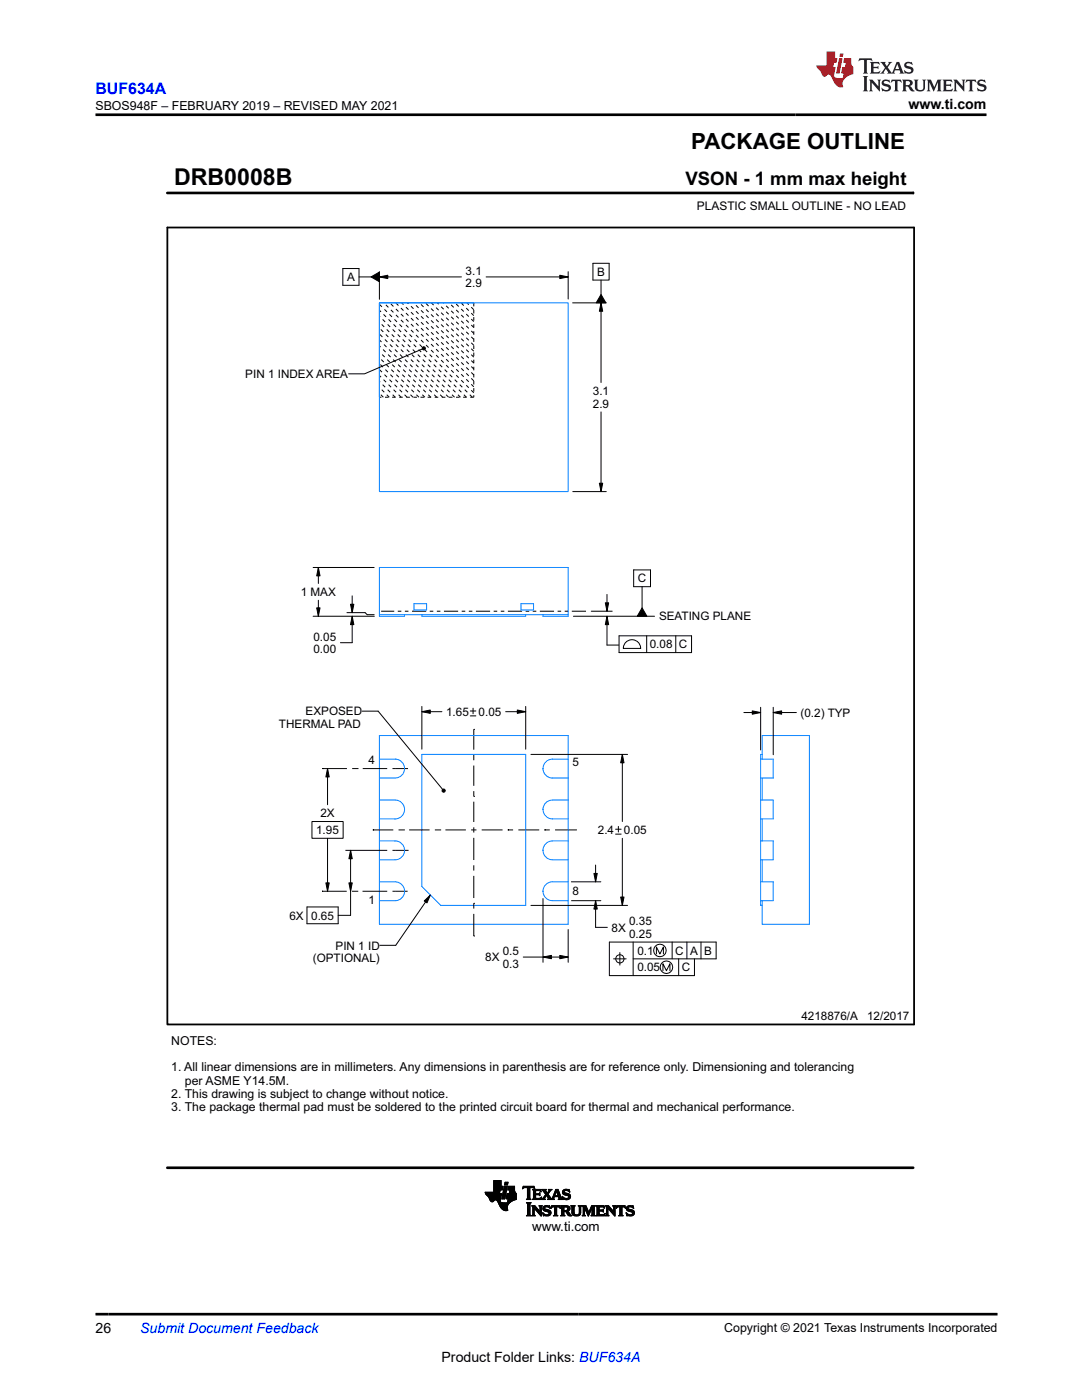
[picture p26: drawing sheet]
<svg xmlns="http://www.w3.org/2000/svg" width="216mm" height="279mm" viewBox="0 0 216 279" stroke-linecap="round" stroke-linejoin="round" font-family="sans-serif">
<defs><g id="words">
<text font-size="4.6" x="34.7" y="36.8">DRB0008B</text>
<text font-size="4.5" x="137.9" y="29.7">PACKAGE OUTLINE</text>
<text font-size="3.7" x="136.8" y="36.8">VSON - 1 mm max height</text>
<text font-size="3.2" fill="#00f" x="19" y="18.7">BUF634A</text>
<g font-size="2.8">
<text x="181.3" y="21.8">www.ti.com</text>
<text x="19" y="266.1">26</text>
<text x="88.1" y="271.7">Product Folder Links: BUF634A</text>
</g>
<text font-size="2.8" fill="#00f" x="28" y="266.1">Submit Document Feedback</text>
<text font-size="2.7" x="106.2" y="245.6">www.ti.com</text>
<g font-size="2.5">
<text x="19" y="21.9">SBOS948F – FEBRUARY 2019 – REVISED MAY 2021</text>
<text x="34.2" y="208.5">NOTES:</text>
<text x="34.2" y="213.8">1. All linear dimensions are in millimeters. Any dimensions in parenthesis are for reference only. Dimensioning and tolerancing</text>
<text x="34.2" y="219.1">2. This drawing is subject to change without notice.</text>
<text x="34.2" y="221.7">3. The package thermal pad must be soldered to the printed circuit board for thermal and mechanical performance.</text>
<text x="36.9" y="216.4">per ASME Y14.5M.</text>
<text x="144.5" y="265.8">Copyright © 2021 Texas Instruments Incorporated</text>
</g>
<text font-size="2.4" x="139.1" y="41.9">PLASTIC SMALL OUTLINE - NO LEAD</text>
<g font-size="2.3">
<text x="69.2" y="56.1">A</text>
<text x="92.9" y="54.8">3.1</text>
<text x="92.9" y="57.4">2.9</text>
<text x="119.2" y="55.1">B</text>
<text x="48.9" y="75.4">PIN 1 INDEX AREA</text>
<text x="118.3" y="78.9">3.1</text>
<text x="118.3" y="81.4">2.9</text>
<text x="60" y="119">1 MAX</text>
<text x="127.3" y="116.2">C</text>
<text x="131.5" y="123.8">SEATING PLANE</text>
<text x="62.5" y="127.8">0.05</text>
<text x="62.5" y="130.4">0.00</text>
<text x="129.7" y="129.4">0.08 C</text>
<text x="61" y="142.8">EXPOSED</text>
<text x="89" y="142.9">1.65</text>
<text x="95.5" y="142.9">0.05</text>
<text x="159.7" y="143">(0.2) TYP</text>
<text x="55.7" y="145.3">THERMAL PAD</text>
<text x="73.6" y="152.5">4</text>
<text x="114.2" y="152.8">5</text>
<text x="63.1" y="166.5">1.95</text>
<text x="63.9" y="163.1">2X</text>
<text x="119.3" y="166.5">2.4</text>
<text x="124.5" y="166.5">0.05</text>
<text x="114.3" y="178.6">8</text>
<text x="57.7" y="183.5">6X 0.65</text>
<text x="73.5" y="180.4">1</text>
<text x="122" y="185.9">8X</text>
<text x="125.5" y="184.7">0.35</text>
<text x="67" y="189.5">PIN 1 ID</text>
<text x="96.8" y="191.8">8X</text>
<text x="100.3" y="190.6">0.5</text>
<text x="125.5" y="187.2">0.25</text>
<text x="127.2" y="190.5">0.1</text>
<text x="134.7" y="190.5">C A B</text>
<text x="62.4" y="192">(OPTIONAL)</text>
<text x="100.3" y="193.1">0.3</text>
<text x="127.2" y="193.9">0.05</text>
<text x="136" y="193.9">C</text>
<text x="159.9" y="203.6">4218876/A</text>
<text x="173" y="203.6">12/2017</text>
</g>
<text font-size=".2" x="106.6" y="38.6">SCALE 4.000</text>
</g></defs>
<g fill="none" stroke="#007fff" stroke-width=".2">
<path d="M75.7 60.4h37.7v37.7h-37.7zM94.5 60.4h-18.8v18.9M75.7 122.7h37.7M80.7 122.7v.3h-5v-9.7h37.7v9.7h-5v-.3M82.6 120.5h2.5v1.2h-2.5zM84.2 122.7v.3h20.7v-.3M104 120.5h2.5v1.2h-2.5zM75.7 151.5h3.1a1.88 1.88 0 0 1 1.9 1.9 1.88 1.88 0 0 1-1.9 1.9h-3.1M75.7 159.7h3.1a1.88 1.88 0 0 1 1.9 1.8 1.88 1.88 0 0 1-1.9 1.9h-3.1M75.7 146.8h37.7v37.7h-37.7zM84.2 150.6h20.7v30.1h-17l-3.7-3.8zM113.4 151.5h-3.2a1.88 1.88 0 0 0-1.8 1.9 1.88 1.88 0 0 0 1.8 1.9h3.2"/>
<path d="M113.4 159.7h-3.2a1.88 1.88 0 0 0-1.8 1.8 1.88 1.88 0 0 0 1.8 1.9h3.2M151.8 159.7h2.5v3.7h-2.5M151.8 151.5h2.5v3.8h-2.5M152.1 151.5v-4.7h9.4v37.7h-9.4v-4.7M152.1 150.6h-.3v30.1h.3M152.1 155.3v4.4M75.7 167.8h3.1a1.88 1.88 0 0 1 1.9 1.9 1.88 1.88 0 0 1-1.9 1.9h-3.1M75.7 176h3.1a1.88 1.88 0 0 1 1.9 1.9 1.88 1.88 0 0 1-1.9 1.9h-3.1M113.4 167.8h-3.2a1.88 1.88 0 0 0-1.8 1.9 1.88 1.88 0 0 0 1.8 1.9h3.2M113.4 176h-3.2a1.88 1.88 0 0 0-1.8 1.9 1.88 1.88 0 0 0 1.8 1.9h3.2M151.8 176h2.5v3.8h-2.5M151.8 167.8h2.5v3.8h-2.5"/>
<path d="M152.1 163.4v4.4M152.1 171.6v4.4"/>
</g>
<g fill="none" stroke="#000" stroke-width=".2" stroke-dasharray=".7 .7" stroke-linecap="butt">
<path d="M76.5 79.3l-.8-.8M77.7 79.3l-2-2M78.9 79.3l-3.2-3.2M80 79.3l-4.3-4.4M81.2 79.3l-5.5-5.5M82.4 79.3l-6.7-6.7M83.6 79.3l-7.9-7.9M84.8 79.3l-9.1-9.1M86 79.3l-10.3-10.3M87.1 79.3l-11.4-11.5M88.3 79.3l-12.6-12.7M89.5 79.3l-13.8-13.8"/>
<path d="M90.7 79.3l-15-15M91.9 79.3l-16.2-16.2M93.1 79.3l-17.4-17.4M94.3 79.3l-18.6-18.6M94.5 60.4v18.9M94.5 78.4l-17.9-18M94.5 77.2l-16.7-16.8M94.5 76l-15.5-15.6M94.5 74.8l-14.3-14.4M94.5 73.6l-13.2-13.2M94.5 72.5l-12-12.1M94.5 71.3l-10.8-10.9"/>
<path d="M94.5 70.1l-9.6-9.7M94.5 68.9l-8.4-8.5M94.5 67.7l-7.2-7.3M94.5 66.5l-6.1-6.1M94.5 65.4l-4.9-5M94.5 64.2l-3.7-3.8M94.5 63l-2.5-2.6M94.5 61.8l-1.3-1.4M94.5 60.6l-.1-.2M94.5 79.3h-18.8"/>
</g>
<g fill="none" stroke="#000" stroke-width=".2">
<path d="M33.4 38.5h148.8M182.2 38.3v.4M68.4 53.6h3.2v3.3h-3.2zM71.6 55.3h2.4M74 55.3l1.7-1v1.9zM75.7 55.3l1.7-.4v.7zM75.7 54.2v5.5M75.7 55.3h16.4M97 55.3h16.4M111.7 54.9l1.7 .4-1.7 .3zM113.4 54.2v5.5M118.3 52.5h3.2v3.4h-3.2z"/>
<path d="M119.9 55.9v2.9M119.9 58.8l1 1.6h-1.9zM84.3 69.7l-11.6 4.9h-3.1M84.3 69.4l.2-.2 .3 .1 .1 .2-.1 .3h-.3l-.2-.1zM114.3 60.4h6.7M119.9 60.4l.4 1.7h-.7zM119.9 60.4v15.9M114.3 98.1h6.7M119.6 96.4h.7l-.4 1.7zM119.9 82.2v15.9M62.5 113.3h12.2M63.5 113.3l.4 1.6h-.7z"/>
<path d="M63.5 113.3v3.1M63.5 119.8v3.2M70.3 118.9v3.4M121.1 118.6v3.4M126.4 113.7h3.4v3.4h-3.4zM128.1 117.1v4.2M62.5 123h12.2M63.2 121.3h.7l-.4 1.7zM69.2 122.3h3.7l.4 .4h1.4M69.9 120.6h.7l-.3 1.7zM70.3 123l.3 1.7h-.7zM70.3 123v5.3h-2.4"/>
<path d="M114.4 123h16.2M118 122h4.2M120.8 120.3h.7l-.4 1.7zM121.1 123l.4 1.7h-.7zM121.1 123v5.7h2.4M123.5 126.9h14.5v3.3h-14.5zM125.1 128a1.74 1.74 0 0 1 1.8-.2 1.74 1.74 0 0 1 1 1.6h-3.5v-.5zM128.1 121.3l1 1.7h-1.9zM129 126.9v3.3M134.8 126.9v3.3M64.3 153.4h.1M64.3 153.4h4.9"/>
<path d="M65.4 153.4l.3 1.7h-.7zM65.4 153.4v7.2M70.3 153.4h1M71.3 153.4h.1M72.3 141.9h3.2l12.8 15.6M72.4 153.4h4.9M78.3 153.4h3.1M84.2 142l1.7-.3v.7zM84.2 141v8.5M84.2 142h4M88.2 157.6l.2-.1h.3l.2 .3-.2 .2-.3 .1-.2-.2zM93.8 141.9h1.2"/>
<path d="M93.8 142.9h1.2M94.4 141.3v1.2M94.5 158.9h.1M94.5 145.6h.1M94.5 145.6v4M94.5 150.7v1M94.5 152.8v4M94.5 157.9v1M94.5 160v4M100.9 142h4M103.2 141.7l1.7 .3-1.7 .4zM104.9 141v8.5"/>
<path d="M105.9 150.6h19.3M124.2 150.6l.3 1.6h-.7zM124.2 150.6v13.4M148.4 142.2h3.4M150.1 141.9l1.7 .3-1.7 .3zM151.8 141.2v8.5M154.3 142.2l1.7-.3v.6zM154.3 141.2v9.4M154.3 142.2h4.6M62.2 164h6.3v3.3h-6.3zM64.3 177.9h.1M64.3 177.9h4.9"/>
<path d="M65 176.2h.7l-.3 1.7zM65.4 167.3v10.6M68.9 169.7h8.4M69.6 176.2h.7l-.3 1.7zM70 169.7l.3 1.7h-.7zM70 169.7v13h-2.5M70.2 177.9h1.1M71.3 177.9h.1M72.3 177.9h5M74.4 165.6h.1M74.4 165.6h4.1M78.3 177.9h3"/>
<path d="M78.3 169.7h3.2M79.5 165.6h1.1M80.6 165.6h.1M81.6 165.6h4.1M84.6 179.8l1.3-1.2-.7 1.6zM85.9 178.6l-6.9 10.1h-3.2M86.8 165.6h1M87.8 165.6h.1M88.9 165.6h4.1M94 165.6h1.1M94.5 165.1v1.1M94.5 167.2v4.4"/>
<path d="M94.5 172.7v1M94.5 174.8v4.4M96.1 165.6h4.2M101.3 165.6h.1M101.3 165.6h1.1M103.4 165.6h4.2M108.4 179.3v12.8M108.6 165.6h.1M108.6 165.6h1.1M110.8 165.6h4.1M114 176h5.9M114 179.8h5.9"/>
<path d="M114.9 165.6h.1M118.5 174.3h.7l-.4 1.7zM118.8 179.8l.4 1.6h-.7zM118.8 179.8v5.3h2.4M118.8 172.6v3.4M122.8 165.5h1.1M122.8 166.5h1.1M123.4 164.9v1.1M123.8 179h.7l-.3 1.7zM124.2 167.3v13.4M61.3 181h6.2v3.4h-6.2zM94.5 180.3h.1"/>
<path d="M94.5 186.8h.1M94.5 180.3v1M94.5 182.4v4.4M104.4 191h9M105.9 180.7h19.3M108.4 191l1.6-.3v.6zM111.7 190.7l1.7 .3-1.7 .3zM113.4 185.5v6.6M122.4 191.4h2.5M123.7 190.1v2.5M126.3 191.4h16.6v-3.4h-21.3v6.7h17v-3.3M126.3 188v6.7"/>
<path d="M131 190.4v-1.4l.7 1.4 .7-1.4v1.4M132.3 193.7v-1.4l.7 1.4 .7-1.4v1.4M134.1 188v3.4M135.4 191.4v3.3M137.1 188v3.4M139.9 188v3.4M96.8 238h2.9M96.8 238.1h2.9M96.9 238.2h2.8M96.9 238.2h3.2M96.9 238.3h3.2M97 238.4h3"/>
<path d="M97.1 238.5h2.9M97.2 238.6h2.8M97.3 238.7h2.7M97.4 238.8h2.6M97.5 238.9h2.4M97.5 239h2.4M97.6 239h2.3M97.6 239.1h2.3M97.6 239.2h2.3M97.7 239.2h2.2M97.7 239.3h2.2M97.7 239.4h2.1"/>
<path d="M97.8 239.5h.9M97.8 239.6h.8M97.9 239.6h.7M97.9 239.7h.6M98 239.8h.4M98.1 239.8h.3M98.5 237.8h1.2M98.5 237.7h1.3M98.5 237.6h1.3M98.5 236.8l1.9-.1-.2 .8h-1.7M98.5 237.4h1.7M98.5 237.3h1.8"/>
<path d="M98.5 237.2h1.8M98.5 237.1h1.8M98.5 237h1.8M98.5 236.9h1.8M98.5 236.8h1.8M98.5 236.7h1.5M98.5 236.6h1.5M98.5 236.5h1.5M98.5 236.4h1.5M98.5 236.3h1.5M98.5 236.2h1.5M98.5 236.1h1.5"/>
<path d="M98.5 236h1.5M98.5 235.9h1.5M98.5 235.8h1.5M98.5 235.7h1.5M98.5 235.6h1.5M99 239.5h.8M99.1 239.6h.7M99.2 239.6h.6M99.2 239.7h.6M99.3 239.8h.5M99.4 239.9h.5M99.4 240h.6"/>
<path d="M99.7 237.9h-2.9l.1 .4 .6 .6 .4 .8 .4 .2 .4-.4h.4l.8 1.5 .7 .6 .7-.1v-.8l.6-.8M99.8 237.5l-.1 .7h.4l-.2 1M99.8 239.5v.3l.3 .2h1.6M99.9 239.2l-.1 .3M100 236.7v-1.1h-1.5v2.3M100.1 239.2h.6M100.2 239.2h.5M100.2 239.1h.5M100.2 239h.6M100.2 238.9h.6M100.2 238.8h.6M100.2 238.7h.6"/>
<path d="M100.3 238.6h.5M100.3 238.6h.6M100.3 238.5h.6M100.3 238.4h.6M100.3 238.3h.6M100.3 238.2h.6M100.4 238.2h.5M100.4 238.1h.5M100.4 238h.6M100.4 237.9h.6M100.4 237.8h.6M100.4 237.7h.6"/>
<path d="M100.5 237.6h.5M100.5 237.6h.6M100.5 237.5h.6M100.5 237.4h.6M100.5 237.3h.6M100.5 237.2h.6M100.6 237.1h.5M100.6 237h.6M100.6 236.9h.6M100.6 236.8h.6M100.6 236.8l.6-.1-.5 2.6h-.6zM100.7 236.4h.6"/>
<path d="M100.7 236.3h.6M100.7 236.2h.6M100.8 236.1h.5M100.8 236h.6M100.8 236l.6-.1-.1 .6h-.6zM101 239.2h2M101 239.1h2M101 239.1v.2h.4M101 239h2M101 239v.1M101 238.9h2M101.1 238.8h1.9"/>
<path d="M101.1 238.7h1.9M101.1 238.6h1.9M101.1 238.5h1.9M101.1 238.4h1.9M101.2 238.3h1.8M101.2 238.2h1.8M101.3 240h.5M101.3 239.9h.6M101.3 239.8h.7M101.3 239.8h.8M101.3 239.7h.9M101.3 239.6h1"/>
<path d="M101.3 237.4h1.4M101.3 239.6h1.2M101.4 239.5h1.2M101.4 237.3h1.3M101.4 239.4h1.4M101.4 237.2h1.3M101.4 239.4h1.6M101.4 239.3h1.6M101.4 239.3l-.2 .7M101.4 237.1h1.3M101.4 237h1.3M101.4 236.9h1.3"/>
<path d="M101.5 236.8h1.2M101.5 236.7l1.2 .1v.7h-1.4zM101.6 238.2h1.4M101.6 238.1h1.3M101.6 238h1.3M101.7 238h1.1M101.7 237.9h1.1M101.7 237.8h1M101.7 237.7h1M101.7 237.6h1M101.8 237.5l-.2 .7h-.4l-.2 .7M102.7 237.5l.1 .4 .2 .3v1.2l-1.1 .5"/>
<path d="M104.3 237.2h.1M104.3 237.1h.2M104.3 237h2.3M104.4 236.9h2.2M104.4 236.8h2.2M105 239.3h.9M105.2 239.2h.6M105.2 237.1h.5M105.2 239.1h.5M105.2 237.2v-.2h-.4l-.6 .2 .2-.5h2.1l.2 .5-.5-.2h-.4l-.1 .2M105.2 239.1l-.2 .2M105.2 239h.5"/>
<path d="M105.2 238.9h.5M105.2 238.8h.5M105.2 238.7h.5M105.2 238.6h.5M105.2 238.5h.5M105.2 238.4h.5M105.2 238.3h.5M105.2 238.2h.5M105.2 238.1h.5M105.2 238h.5M105.2 237.9h.5M105.2 237.8h.5"/>
<path d="M105.2 237.7h.5M105.2 237.6h.5M105.2 237.5h.5M105.2 237.4h.5M105.2 237.3h.5M105.2 237.2h.5M105.2 237.2v1.9M105.7 239.1l.2 .2M105.7 237.2v1.9M105.9 239.3h-.9M106.2 239.3h1.7M106.3 237.5h1.6"/>
<path d="M106.4 239.2h1.6M106.4 237.6h1.5M106.4 239.1h.5M106.4 237.6h.5M106.4 239.1l-.2 .2M106.4 238.2h1.1l.2-.2v.6l-.8-.1v.6h.8l.4-.2M106.4 239h.5M106.4 238.9h.5M106.4 238.8h.5M106.4 238.7h.5M106.4 238.6h.5M106.4 238.5h.5"/>
<path d="M106.4 238.4h1.3M106.4 238.3h1.3M106.4 238.1h.5M106.4 238h.5M106.4 237.9h.5M106.4 237.8h.5M106.4 237.7h.5M106.5 237.1h.2M106.6 237.2h.1M106.9 237.7l.1-.1h.5l.5 .2-.2-.4h-1.6l.2 .2v1.5M106.9 237.7v.5M107.5 238.2h.2"/>
<path d="M107.6 238.5h.1M107.6 239.1h.4M107.6 238.1h.1M107.7 237.6h.2M107.8 237.7h.2M107.9 239.1h.1M107.9 237.8h.1M108 239h.1M108 239.3h.8M108.1 238.9l-.2 .5-1.7-.1M108.1 237.5h.8M108.3 239.2h.3"/>
<path d="M108.3 237.6h.6M108.3 239.1h.4M108.4 237.6h.5M108.4 239.1l-.4 .2M108.4 239.1h.3M108.4 237.7h.6M108.5 239h.3M108.5 237.8h.5M108.5 238.9h.3M108.6 237.9h.5M108.6 238.8h.3M108.6 238h.5"/>
<path d="M108.7 238.7h.3M108.7 238.1h.8M108.7 238.6h.8M108.8 238.2h.6M108.8 239.3h-.8M108.8 238.5h.7M108.8 238.3h.6M108.9 238.4h.5M108.9 238.4l-.5 .7M109.1 238.7h.5M109.2 238.8h.5M109.2 238.9h.5"/>
<path d="M109.3 239.3l.1-.1-.4-.6-.3 .6 .1 .1M109.3 239.3h1.3M109.3 238h.3M109.3 239h.5M109.3 237.9h.3M109.4 238.3l.7 1 .8-1.9h.5l.6 1.7 .2 .2M109.4 239.1h.5M109.4 237.8h.3M109.4 239.2h.6M109.5 237.7h.3M109.5 237.5h.6M109.5 237.7l-.3 .4-.3-.5 .1-.2h-.9l.8 1"/>
<path d="M109.5 237.7l-.1-.3h.7l-.7 .9M109.5 237.6h.3M109.6 237.6h.3M110.1 239.2h.4M110.2 239.1h.3M110.3 239h.3M110.3 238.9h1.6M110.4 238.8h1.5M110.4 238.7h1.5M110.4 238.6h1.4M110.5 238.5h.2M110.5 238.4h.3"/>
<path d="M110.5 238.3h.3M110.6 238.2h.2M110.6 238.8l-.1 .4 .1 .1M110.6 238.1h.3M110.6 239.3h-1.3M110.6 238h.3M110.7 237.9h.2M110.7 238.6l.3-.9 .4 .9M110.7 237.8h.3M110.8 237.7h.7M110.8 237.6h.7M110.8 237.6h.6"/>
<path d="M110.9 237.5h.5M111.1 237.8h.4M111.1 237.9h.5M111.1 238h.5M111.2 238.1h.4M111.2 238.2h.5M111.2 238.3h.5M111.3 238.4h.4M111.3 238.5h.5M111.4 239.3h.8M111.4 238.8l.1 .4-.1 .1M111.5 239h.5"/>
<path d="M111.5 239.1h.5M111.5 239.2h.6M112.2 238.9h.1M112.2 238.8h.1M112.2 239h.2M112.2 237.9h.4M112.2 238h.5M112.2 237.8h.4M112.2 239.1h.4M112.2 239.3h-.8M112.3 238.1h.7M112.3 237.7h.3"/>
<path d="M112.3 239.1h.5M112.3 238.2h1.1M112.3 239.2h1.4M112.3 237.6h.4M112.3 239.3h.2M112.4 238.3h1.2M112.4 237.6h1.2M112.5 238.4h1.2M112.5 237.5h1.1M112.6 239.3h.9M112.7 238.5h1.1M112.7 237.4h.5"/>
<path d="M112.9 239.4h.3M113.1 238.6h.7M113.1 238.6l.4 .2-.3 .4-.5-.1-.5-.3M113.2 239.1h.5M113.3 237.6h.3M113.4 238.7h.4M113.4 239.1h.4M113.4 238.8h.5M113.4 239h.4M113.4 237.7h.3M113.5 238.9h.3M113.6 237.8h.1"/>
<path d="M113.7 237.9l-.6-.3h-.4l-.1 .2 .1 .2 1.1 .5v.4l-.3 .4-1.2 .1-.1-.6M113.7 237.9l-.1-.5h-.8l-.5 .2-.1 .3 .1 .4 .8 .3M113.7 237.9h.1M99.4 240h1M99.5 240.1h2.1M99.5 240.2h2.1M99.5 240.2h2M99.6 240.3h1.9M99.6 240.4h1.8M99.6 240.5h1.7M99.7 240.6h1.6M99.7 240.7h1.6"/>
<path d="M99.8 240.8h1.4M99.9 240.9h1.3M99.9 241h1.3M100 241.1h1.2M100.1 241.2h1.1M100.2 241.3h1.1M100.3 241.4h1M100.4 241.4h.9M100.5 241.5h.8M100.6 241.6h.7M100.9 241.6h.1M105 242.6h1"/>
<path d="M105.1 240.1h.8M105.2 242.5h.6M105.2 240.2h.6M105.3 242.4h.5M105.3 240.3h.4M105.3 242.3h.4M105.3 240.3l-.3-.3h1l-.3 .3M105.3 242.3l-.3 .3M105.3 242.2h.4M105.3 242.1h.4M105.3 242h.4M105.3 241.9h.4"/>
<path d="M105.3 241.8h.4M105.3 241.7h.4M105.3 241.6h.4M105.3 241.5h.4M105.3 241.4h.4M105.3 241.3h.4M105.3 241.2h.4M105.3 241.1h.4M105.3 241h.4M105.3 240.9h.4M105.3 240.8h.4M105.3 240.7h.4"/>
<path d="M105.3 240.6h.4M105.3 240.5h.4M105.3 240.4h.4M105.3 240.3v2M105.7 242.3l.3 .3M105.7 240.3v2M106 242.6h-1M106.1 242.6h.7M106.2 240.7h.6M106.3 242.5h.4M106.3 240.8h.6M106.3 242.4h.3"/>
<path d="M106.3 240.9h.7M106.3 242.3l-.2 .3M106.3 242.3h.3M106.3 242.2h.3M106.3 242.1h.3M106.3 242h.3M106.3 241.9h.3M106.3 241.8h.3M106.3 241.7h.3M106.3 241.6h.3M106.3 241.5h.3M106.3 241.4h.3"/>
<path d="M106.3 241.3h.3M106.3 241.2h.3M106.3 241.1h.8M106.3 241h.8M106.3 241v1.3M106.6 242.3l.2 .3M106.6 241.1h.1M106.6 241.1v1.2M106.7 241.2h.5M106.7 240.6l1 1.2 .1-.8M106.7 240.6h-.6l.2 .4M106.7 241.3h.6"/>
<path d="M106.8 242.6h-.7M106.8 241.4h.6M106.9 241.5h.6M107 241.6h.6M107.1 241.7h.5M107.1 241.8h.9M107.2 241.9h.8M107.3 242h.7M107.4 242h.6M107.5 242.1h.5M107.6 242.2h.4M107.6 242.3h.4"/>
<path d="M107.7 240.7h.4M107.7 242.4h.3M107.7 240.8h.3M107.7 240.9h.3M107.8 241l-.2-.4h.6l-.2 .4M107.8 241.7h.2M107.8 241.6h.2M107.8 241.5h.2M107.8 241.4h.2M107.8 241.3h.2M107.8 241.2h.2M107.8 241.1h.2"/>
<path d="M107.8 241h.2M107.8 242.5h.2M107.9 242.6h.1M108 241v1.7l-1.4-1.6M108.3 242l.7 .4 .5-.1v-.4l-.9-.2-.3-.4 .2-.5 .6-.2h.6l.1 .5-.8-.2-.3 .1v.2l1 .4 .2 .4M108.3 242h.1M108.3 242.1h.1M108.3 242.2h.3M108.3 241.2h.4M108.3 241.1h.4M108.3 241.3h.5M108.3 242.3h.4"/>
<path d="M108.3 241h.4M108.4 241.4h.8M108.4 242.4h.6M108.4 240.9h.4M108.4 242.5h1.3M108.4 241.5h1.2M108.4 242.6h.1M108.4 240.8h1.3M108.5 241.6h1.2M108.5 240.7h1.2M108.6 241.7h1.2M108.7 242.6h.9"/>
<path d="M108.7 240.6h.7M108.9 241.8h1M109.2 242.4h.6M109.3 241.9h.6M109.4 240.9h.3M109.5 242.3h.4M109.5 242h.4M109.5 242.2h.4M109.5 242.1h.4M109.6 241h.2M109.7 241.1h.1M109.9 241.1h.1"/>
<path d="M109.9 241h.2M109.9 242l-.2 .5-.6 .2-.5-.1-.2 .1-.1-.7M110 240.9h.2M110 240.8h1.7M110 240.7h1.7M110.4 242.6h.9M110.6 242.5h.5M110.6 242.4h.5M110.6 240.9h.5M110.6 242.3h.5M110.7 242.3l-.1-1.4h-.3l-.3 .3 .1-.6h1.6l.1 .6-.3-.3h-.4v1.4M110.7 242.3l-.3 .3"/>
<path d="M110.7 242.2h.4M110.7 242.1h.4M110.7 242h.4M110.7 241.9h.4M110.7 241.8h.4M110.7 241.7h.4M110.7 241.6h.4M110.7 241.5h.4M110.7 241.4h.4M110.7 241.3h.4M110.7 241.2h.4M110.7 241.1h.4"/>
<path d="M110.7 241h.4M111.1 242.3l.2 .3M111.3 242.6h-.9M111.5 240.9h.3M111.7 241h.1M111.7 241.1h.1M111.9 242.6h.8M112 240.7h1.5M112 242.5h.6M112.1 240.8h1.5M112.1 242.4h.4M112.1 240.9h.4"/>
<path d="M112.1 242.3l-.2 .3M112.1 241.9l.8-.1 .6 .8 .4 .1 .2-.1M112.1 242.3h.4M112.1 242.2h.4M112.1 242.1h.4M112.1 242h.4M112.1 241.8h1.2M112.1 241.7h1.3M112.1 241.6h1.5M112.1 241.5h.4M112.1 241.4h.4M112.1 241.3h.4"/>
<path d="M112.1 241.2h.4M112.1 241.1h.4M112.1 241h.4M112.1 241v1.3M112.5 242.3l.2 .3M112.5 241l.1-.1 .6 .1v.4l-.3 .2M112.5 241v.6M112.5 241.8v.5M112.7 242.6h-.8M112.9 240.6l.6 .1 .2 .3-.1 .5-.4 .2M112.9 241.9h.5M113 242h.5"/>
<path d="M113.1 242h.5M113.1 242.1h.5M113.1 240.9h.6M113.1 241.5h.5M113.2 242.2h.5M113.2 240.6h-1.3l.2 .4M113.2 241.7l.9 .9M113.2 241.7h.1M113.2 242.3h.6M113.2 241h.5M113.2 241.4h.5M113.3 241.3h.4"/>
<path d="M113.3 241.1h.4M113.3 241.2h.4M113.3 242.4h.5M113.3 242.5h.7M113.5 242.6h.6M114 240.7h.6M114.1 240.8h.5M114.1 240.9h.4M114.1 241l-.2-.4h.8l-.2 .4M114.1 241v1.2l.3 .4 .5 .1 .6-.1 .3-.2 .1-.4M114.1 242h.4M114.1 241.9h.4"/>
<path d="M114.1 241.8h.4M114.1 241.7h.4M114.1 241.6h.4M114.1 241.5h.4M114.1 241.4h.4M114.1 241.3h.4M114.1 241.2h.4M114.1 241.1h.4M114.1 241h.4M114.1 242h.5M114.1 242.1h.5M114.2 242.2h.4"/>
<path d="M114.2 242.3h.5M114.3 242.4h.6M114.4 242.5h1.3M114.5 242l.2 .3 .4 .1 .4-.1 .1-.3M114.5 241v1M114.6 242.6h.9M115.2 242.4h.5M115.5 242.3h.3M115.5 240.7h.4M115.5 242.2h.3M115.6 242.1h.3M115.6 240.8h.3"/>
<path d="M115.6 242h.3M115.6 240.9h.3M115.6 241l-.2-.4h.7l-.2 .4M115.6 241.9h.3M115.6 241.8h.3M115.6 241.7h.3M115.6 241.6h.3M115.6 241.5h.3M115.6 241.4h.3M115.6 241.3h.3M115.6 241.2h.3M115.6 241.1h.3"/>
<path d="M115.6 241h.3M115.6 241v1M115.9 241v1M116.2 242.6h.6M116.3 240.7h.7M116.3 242.5h.4M116.4 240.8h.6M116.4 242.4h.2M116.4 240.9h.6M116.4 242.3h.2M116.4 242.3l-.2 .3M116.4 242.2h.2"/>
<path d="M116.4 242.1h.2M116.4 242h.2M116.4 241.9h.2M116.4 241.8h.2M116.4 241.7h.2M116.4 241.6h.2M116.4 241.5h.2M116.4 241.4h.2M116.4 241.3h.2M116.4 241.2h.2M116.4 241.1h.7M116.4 241h.7"/>
<path d="M116.4 241v1.3M116.6 242.3l.2 .3M116.7 241.2h.5M116.7 241.3h.5M116.8 241.4h.5M116.8 242.6h-.6M116.8 241.5h.5M116.9 241.6h.4M116.9 241.7h.5M117 241.8h.4M117 241.9h.5M117 242h.7"/>
<path d="M117.1 242h.6M117.1 242.1h.6M117.2 242.2h.4M117.2 242.3h.4M117.2 242.4h.3M117.3 242.5h.2M117.3 242.6h.2M117.5 241.9h.3M117.6 241.8h.2M117.6 241.7h.3M117.6 241.6h.3M117.7 241.5h.2"/>
<path d="M117.7 241.4h.3M117.8 241.3h.2M117.8 241.2h.3M117.8 241.1h.8M117.9 241h.7M117.9 240.9h.7M117.9 242.6h.9M118 240.8h.6M118 240.7h.7M118.1 240.6h.7l-.2 .4M118.1 240.6l-.6 1.3-.6-1.3h-.7l.2 .4M118.1 242.5h.5"/>
<path d="M118.1 242.4h.5M118.1 242.3h.5M118.1 242.3l-.2 .3M118.1 242.3v-1.3l-.7 1.7-.8-1.7v1.3M118.1 242.2h.5M118.1 242.1h.5M118.1 242h.5M118.1 241.9h.5M118.1 241.8h.5M118.1 241.7h.5M118.1 241.6h.5M118.1 241.5h.5"/>
<path d="M118.1 241.4h.5M118.1 241.3h.5M118.1 241.2h.5M118.6 242.3l.2 .3M118.6 241v1.3M118.8 242.6h-.9M118.9 242.6h1.7M119.1 240.7h1.5M119.1 242.5h1.5M119.1 240.8h1.5M119.1 242.4h1.6M119.1 240.9h.5"/>
<path d="M119.1 241l-.2-.4h1.6l.1 .5M119.1 242.3h.5M119.1 242.2h.5M119.1 242.1h.5M119.1 242h.5M119.1 241.9h.5M119.1 241.8h.5M119.1 241.7h1.3M119.1 241.6h1.3M119.1 241.5h1.3M119.1 241.4h.5M119.1 241.3h.5"/>
<path d="M119.1 241.2h.5M119.1 241.1h.5M119.1 241h.5M119.1 241v1.3M119.1 242.3l-.2 .3M119.6 241.7v.7h.8l.3-.3M119.7 240.9h-.1v.6M120.1 241.5l.3-.2v.6l-.3-.2M120.1 240.9l.5 .2M120.3 241.8h.1M120.3 241.4h.1M120.3 241.9h.1"/>
<path d="M120.4 240.9h.2M120.5 242.3h.2M120.5 241h.2M120.6 241.1h.1M120.6 242.2h.2M120.7 242.1h.1M120.7 242.1l-.1 .6-1.7-.1M120.8 242.6h.7M120.9 240.7h.6M121 242.5h.4M121 240.8h.6M121 242.4h.3"/>
<path d="M121 240.9h.7M121 242.3h.3M121 241l-.2-.4h.6l1 1.2 .1-.8M121 242.3l-.2 .3M121 242.2h.3M121 242.1h.3M121 242h.3M121 241.9h.3M121 241.8h.3M121 241.7h.3M121 241.6h.3M121 241.5h.3"/>
<path d="M121 241.4h.3M121 241.3h.3M121 241.2h.3M121 241.1h.9M121 241h.8M121 241v1.3M121.3 242.3l.2 .3M121.3 241.1h.1M121.3 241.1v1.2M121.4 241.2h.5M121.4 241.3h.6M121.5 242.6h-.7"/>
<path d="M121.5 241.4h.6M121.6 241.5h.6M121.7 241.6h.6M121.8 241.7h.5M121.9 241.8h.8M121.9 241.9h.8M122 242h.7M122.1 242h.6M122.2 242.1h.5M122.3 242.2h.4M122.3 242.3h.4M122.4 240.7h.4"/>
<path d="M122.4 242.4h.3M122.4 240.8h.3M122.5 240.9h.2M122.5 241l-.2-.4h.6l-.2 .4M122.5 241.7h.2M122.5 241.6h.2M122.5 241.5h.2M122.5 241.4h.2M122.5 241.3h.2M122.5 241.2h.2M122.5 241.1h.2M122.5 241h.2"/>
<path d="M122.5 242.5h.2M122.6 242.6h.1M122.7 241v1.7l-1.4-1.6M122.9 241.1h.1M123 241h.1M123 240.9h.2M123 240.8h1.8M123.1 240.7h1.6M123.1 240.6h1.6l.1 .6-.3-.3h-.4v1.4M123.1 240.6l-.1 .6 .3-.3h.4v1.4M123.5 242.6h.8M123.6 242.5h.6"/>
<path d="M123.7 242.4h.4M123.7 240.9h.4M123.7 242.3l-.2 .3M123.7 242.3h.4M123.7 242.2h.4M123.7 242.1h.4M123.7 242h.4M123.7 241.9h.4M123.7 241.8h.4M123.7 241.7h.4M123.7 241.6h.4M123.7 241.5h.4"/>
<path d="M123.7 241.4h.4M123.7 241.3h.4M123.7 241.2h.4M123.7 241.1h.4M123.7 241h.4M124.1 242.3l.2 .3M124.3 242.6h-.8M124.6 240.9h.2M124.7 241h.1M124.8 241.1h.1M124.9 242l.7 .4 .6-.1-.1-.4-.8-.2-.3-.4 .1-.5 .6-.2h.6l.2 .5-.8-.2-.3 .1v.2l1 .4 .2 .4M124.9 242h.1"/>
<path d="M124.9 242.1h.2M125 242.2h.2M125 241.2h.4M125 241.1h.3M125 241.3h.5M125 242.3h.4M125 241h.4M125 241.4h.9M125 242.4h.7M125 240.9h.4M125 242.5h1.4M125.1 241.5h1.1"/>
<path d="M125.1 242.6h.1M125.1 240.8h1.3M125.1 241.6h1.3M125.2 240.7h1.1M125.3 241.7h1.2M125.4 242.6h.8M125.4 240.6h.6M125.6 241.8h.9M125.9 242.4h.6M126 241.9h.6M126.1 240.9h.3M126.1 242.3h.4"/>
<path d="M126.1 242h.5M126.2 242.2h.4M126.2 242h.4M126.2 242.1h.4M126.2 241h.2M126.3 241.1h.2M126.6 242l-.2 .5-.6 .2-.5-.1-.2 .1-.2-.7"/>
<circle cx="123.7" cy="191.3" r=".83"/>
<circle cx="131.7" cy="189.7" r="1.25"/>
<circle cx="133" cy="193" r="1.25"/>
</g>
<g fill="#000">
<path d="M74 55.3l1.7-1v1.9zM75.7 55.3l1.7-.4v.7zM111.7 54.9l1.7 .4-1.7 .3zM84.3 69.4l.2-.2 .3 .1 .1 .2-.1 .3h-.3l-.2-.1zM119.9 60.4l.4 1.7h-.7zM119.9 58.8l1 1.6h-1.9zM119.6 96.4h.7l-.4 1.7zM63.5 113.3l.4 1.6h-.7zM63.2 121.3h.7l-.4 1.7zM70.3 123l.3 1.7h-.7zM69.9 120.6h.7l-.3 1.7zM121.1 123l.4 1.7h-.7z"/>
<path d="M120.8 120.3h.7l-.4 1.7zM128.1 121.3l1 1.7h-1.9zM65.4 153.4l.3 1.7h-.7zM84.2 142l1.7-.3v.7zM88.2 157.6l.2-.1h.3l.2 .3-.2 .2-.3 .1-.2-.2zM103.2 141.7l1.7 .3-1.7 .4zM124.2 150.6l.3 1.6h-.7zM150.1 141.9l1.7 .3-1.7 .3zM154.3 142.2l1.7-.3v.6zM65 176.2h.7l-.3 1.7zM70 169.7l.3 1.7h-.7zM69.6 176.2h.7l-.3 1.7z"/>
<path d="M84.6 179.8l1.3-1.2-.7 1.6zM118.8 179.8l.4 1.6h-.7zM118.5 174.3h.7l-.4 1.7zM108.4 191l1.6-.3v.6zM111.7 190.7l1.7 .3-1.7 .3zM123.8 179h.7l-.3 1.7z"/>
</g>
<path d="M33.4 45.4h149v159.1h-149z" fill="none" stroke="#000" stroke-width=".36"/>
<path d="M33.4 38.5h148.8M33.4 233.1h148.8" fill="none" stroke="#000" stroke-width=".53"/>
<path d="M116.9 122h-40.8" fill="none" stroke="#000" stroke-width=".2" stroke-dasharray="2.8 .7 .7 .7 .7 .7" stroke-linecap="butt"/>
<path d="M171.5 11.6l-.2 .6 .5-.2h.6v.1v2.2l-.2 .4h1l-.2-.4v-2.2v-.1h.5l.6 .2-.2-.6zM173.6 12.4l.2 .3v1.6l-.2 .4h1.9l.1-.6a1.08 1.08 0 0 1-1.3 .2v-.7h.6l.4 .2v-.7l-.4 .2h-.6v-.5l.2-.2a1 1 0 0 1 1 .3l-.1-.5zM175.7 12.4l.9 1.1-1 1.2h.9l-.2-.2 .5-.8 .4 .8-.2 .2h1.6l-.2-.2 .2-.5h.9l.1 .5-.1 .2h.9l-.2-.4-.8-1.9h-.5l-.9 2.1-.9-1.1 .9-1h-.8l.2 .2-.4 .6-.4-.6 .2-.2zM179 12.8l.4 1h-.7zM180.7 12.5a.65 .65 0 0 0-.2 .7 .65 .65 0 0 0 .6 .5l.6 .1 .1 .3a.79 .79 0 0 1-.7 .4 .79 .79 0 0 1-.7-.5l.1 .7 .2-.1a.93 .93 0 0 0 1.1 0 .93 .93 0 0 0 .4-.9 1.46 1.46 0 0 0-1.2-.6l-.1-.3a1.09 1.09 0 0 1 1.2 .2l-.2-.6-.1 .1-.5-.2zM172.2 15.2l.2 .4v2.2l-.2 .4h1l-.2-.4v-2.2l.2-.4zM173.4 15.9l.2 .4v1.5l-.2 .4h.8l-.3-.4 .1-1.3 1.6 1.8v-2l.2-.4h-.7l.1 .2 .1 1.1-1.2-1.3zM176.2 16a.65 .65 0 0 0-.2 .8 .65 .65 0 0 0 .6 .4l.6 .2 .1 .2a.79 .79 0 0 1-.7 .4 .79 .79 0 0 1-.7-.5l.1 .7 .2-.1a.93 .93 0 0 0 1.1 .1 .93 .93 0 0 0 .4-1 1.46 1.46 0 0 0-1.2-.5l-.1-.4a1.09 1.09 0 0 1 1.2 .2l-.1-.6-.2 .1-.5-.1zM177.9 15.9l-.1 .6a.63 .63 0 0 1 .8-.3v1.6l-.3 .4h1l-.2-.4v-1.6a.66 .66 0 0 1 .8 .3l-.1-.6zM180 15.9l.2 .4v1.5l-.2 .4h1l-.2-.2-.1-.7h.5l.1 .2a.79 .79 0 0 0 1.2 .6l-1-.9a.61 .61 0 0 0 .6-.6 .61 .61 0 0 0-.5-.7zM180.8 16.2h.1a.47 .47 0 0 1 .5 .1 .47 .47 0 0 1 .1 .5l-.1 .1-.7 .1zM182.3 15.9l.2 .2a2.27 2.27 0 0 0 .4 2 1.04 1.04 0 0 0 1.7-.7v-1.3l.2-.2h-.8l.2 .4v1.1a.6 .6 0 0 1-.6 .6 .6 .6 0 0 1-.6-.6v-1.1l.3-.4zM184.9 15.9l.2 .4v1.5l-.2 .4h.8l-.3-.4v-1.4l.9 1.9 .9-1.9v1.4l-.3 .4h1l-.2-.4v-1.5l.2-.4h-.8l-.7 1.5-.6-1.5zM188.1 15.9l.2 .4v1.5l-.2 .4h1.9l.1-.6a1.09 1.09 0 0 1-1.3 .2v-.7h.6l.4 .2v-.6l-.4 .2h-.6v-.6l.2-.1a1.01 1.01 0 0 1 1 .3l-.1-.6zM190.2 15.9l.3 .4v1.5l-.3 .4h.8l-.2-.4v-1.3l1.6 1.8v-2l.2-.4h-.7l.2 .2v1.1l-1.2-1.3zM192.8 15.9l-.1 .6a.63 .63 0 0 1 .8-.3v1.6l-.3 .4h1l-.2-.4v-1.6a.66 .66 0 0 1 .8 .3l-.1-.6zM195.2 16a.65 .65 0 0 0-.2 .8 .65 .65 0 0 0 .6 .4l.6 .2 .2 .2a.79 .79 0 0 1-.7 .4 .79 .79 0 0 1-.7-.5l.1 .7 .2-.1a.93 .93 0 0 0 1 .1 .93 .93 0 0 0 .5-1 1.46 1.46 0 0 0-1.3-.5v-.4a1.09 1.09 0 0 1 1.2 .2l-.2-.6-.2 .1-.5-.1z" fill="#231f20"/>
<path d="M164.9 10.3v2.7h-2l.1 .4 .8 1a.95 .95 0 0 0 1 .9 .59 .59 0 0 1 .5-.4 .59 .59 0 0 1 .5 .3l.4 .8a1.59 1.59 0 0 0 2.1 1.4 1.61 1.61 0 0 1 1-2.3l1-.3-.1-1.5a1.59 1.59 0 0 1-.3-1.7h-1.5l-.2 .9h.6l-.2 .9h-.5l-.2 .9v.3l.4 .1-.1 .9h-.7a.73 .73 0 0 1-1-.7l.3-1.5h-.5l.1-.9h.5l.2-.9h-.5v-1.3zM167.4 11.6l-.6 3.1h.7l.6-3.1zM167.6 10.7l-.1 .6h.7l.1-.6z" fill="#ed1c24"/>
<path d="M19 22.9h177.8M19 262.3h180" fill="none" stroke="#000" stroke-width=".53"/>
<use href="#words"/>
</svg>
